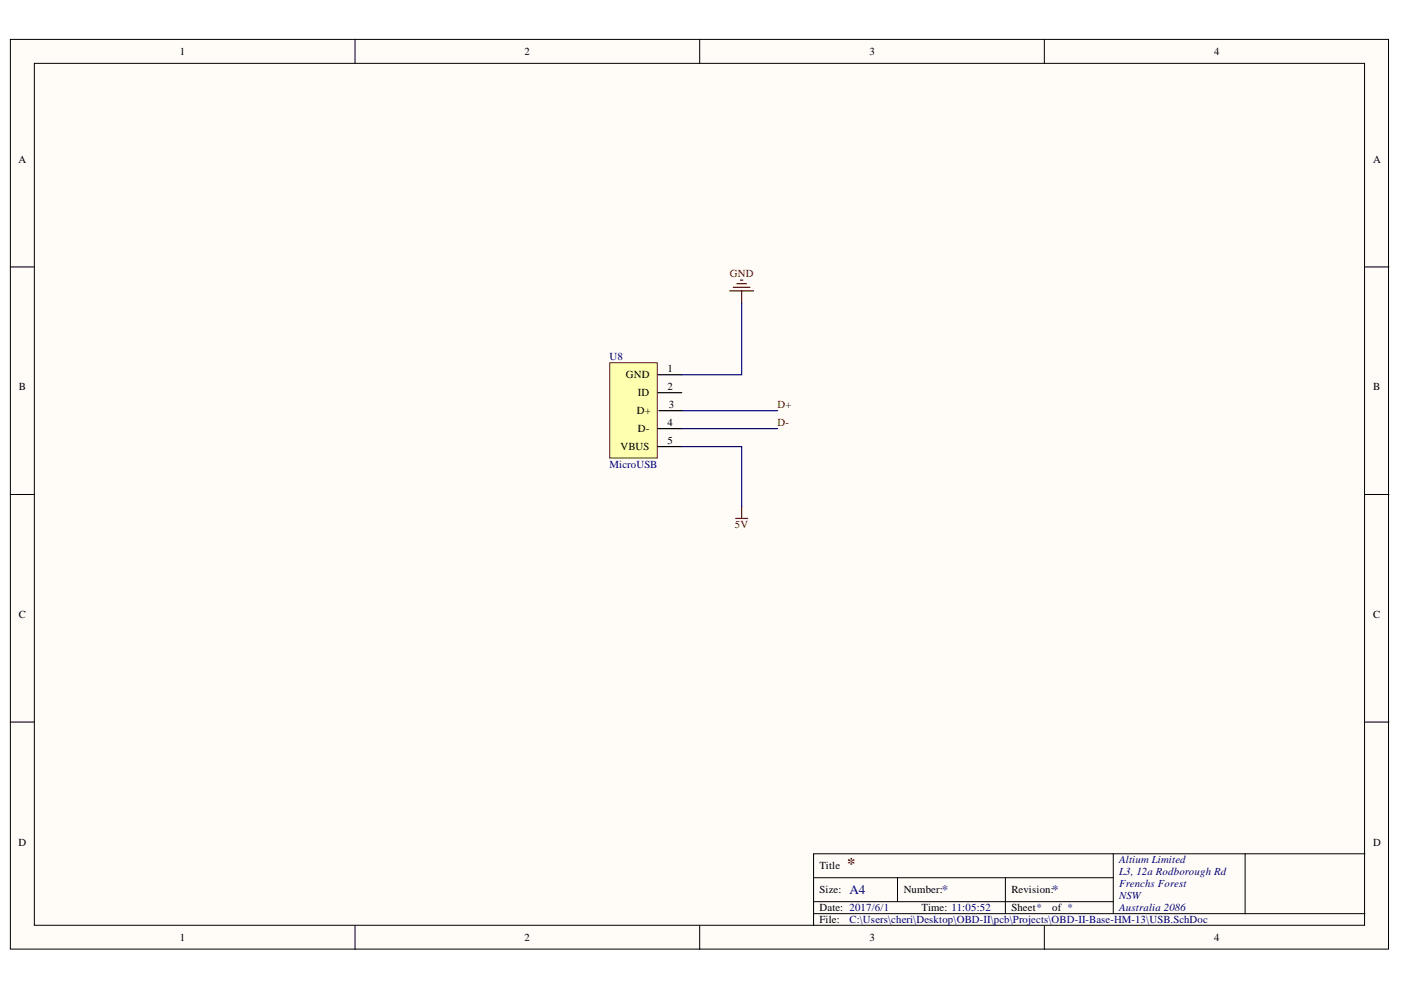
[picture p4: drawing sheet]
<svg xmlns="http://www.w3.org/2000/svg" width="297mm" height="210mm" viewBox="0 0 297 210" stroke-linecap="round" stroke-linejoin="round" font-family="sans-serif">
<defs><g id="words">
<text font-size="3.5" fill="#800000" x="179.6" y="184.3">*</text>
<g font-size="2.8" fill="#000080">
<text x="180.1" y="189.6">A4</text>
<text x="199.7" y="189.6">*</text>
<text x="223.1" y="189.6">*</text>
</g>
<g font-size="2.3">
<text x="38.2" y="11.7">1</text>
<text x="111.2" y="11.7">2</text>
<text x="184.3" y="11.7">3</text>
<text x="257.4" y="11.7">4</text>
<text x="3.9" y="34.5">A</text>
<text x="291.2" y="34.5">A</text>
<text x="4" y="82.8">B</text>
<text x="132.7" y="80.2">GND</text>
<text x="141.5" y="78.9">1</text>
<text x="141.5" y="82.8">2</text>
<text x="291.2" y="82.8">B</text>
<text x="135" y="87.8">D+</text>
<text x="135.3" y="84">ID</text>
<text x="141.8" y="86.6">3</text>
<text x="131.5" y="95.4">VBUS</text>
<text x="135.3" y="91.6">D-</text>
<text x="141.5" y="90.4">4</text>
<text x="141.5" y="94.2">5</text>
<text x="4" y="131">C</text>
<text x="291.2" y="131">C</text>
<text x="3.9" y="179.3">D</text>
<text x="291.2" y="179.3">D</text>
<text x="173.7" y="184.3">Title</text>
<text x="173.7" y="189.4">Size:</text>
<text x="191.6" y="189.4">Number:</text>
<text x="214.4" y="189.4">Revision:</text>
<text x="173.7" y="193.2">Date: 2017/6/1</text>
<text x="173.7" y="195.8">File:</text>
<text x="195.4" y="193.2">Time: 11:05:52</text>
<text x="214.4" y="193.2">Sheet*</text>
<text x="223.1" y="193.2">of *</text>
<text x="38.2" y="199.6">1</text>
<text x="111.2" y="199.6">2</text>
<text x="184.3" y="199.6">3</text>
<text x="257.4" y="199.6">4</text>
</g>
<g font-size="2.3" fill="#800000">
<text x="154.7" y="58.7">GND</text>
<text x="164.9" y="86.6">D+</text>
<text x="164.9" y="90.4">D-</text>
<text x="155.8" y="112">5V</text>
</g>
<g font-size="2.3" fill="#000080">
<text x="129.3" y="76.4">U8</text>
<text x="129.3" y="99.2">MicroUSB</text>
<text x="237.3" y="183.1">Altium Limited</text>
<text x="237.3" y="185.6">L3, 12a Rodborough Rd</text>
<text x="237.3" y="188.1">Frenchs Forest</text>
<text x="237.3" y="190.7">NSW</text>
<text x="180.1" y="195.8">C:\Users\cheri\Desktop\OBD-II\pcb\Projects\OBD-II-Base-HM-13\USB.SchDoc</text>
<text x="237.3" y="193.2">Australia 2086</text>
</g>
</g></defs>
<g fill="#fffcf8" stroke="#000" stroke-width=".21">
<path d="M2.2 8.4h292.2v192.8h-292.2z"/>
<path d="M7.3 13.4h282v182.8h-282z"/>
</g>
<g fill="none" stroke="#000" stroke-width=".21">
<path d="M75.3 8.4v5M148.3 8.4v5M221.4 8.4v5M2.2 56.6h5.1M289.4 56.6h5.1M2.2 104.8h5.1M289.4 104.8h5.1M2.2 153.1h5.1M289.4 153.1h5.1M75.3 196.3v5M148.3 196.3v5M172.5 186.1h63.5"/>
<path d="M172.5 193.7h116.9M172.5 191.2h63.5M190.3 186.1v5.1M213.2 186.1v7.6M221.4 196.3v5M236 181v12.7M264 181h-91.5v15.3M289.4 181h-25.4v12.7"/>
</g>
<path d="M129.3 76.9h10v20.2h-10z" fill="#ffffb0" stroke="#800000" stroke-width=".21"/>
<path d="M139.5 79.5h5M139.5 83.3h5M139.5 90.9h5M139.5 94.7h5M139.7 87.1h5.1" fill="none" stroke="#000" stroke-width=".25"/>
<path d="M157 59.4h.5M154.7 61.7h5.1M155.5 60.9h3.5M156.2 60.2h2.1M157.2 61.7v2.5M156 109.9h2.5M157.2 107.4v2.5" fill="none" stroke="#800000" stroke-width=".25"/>
<path d="M157.2 64.2v15.3h-12.7M144.5 94.7h12.7v12.7M144.5 90.9h20.4M144.8 87.1h20.1" fill="none" stroke="#000080" stroke-width=".25"/>
<use href="#words"/>
</svg>
